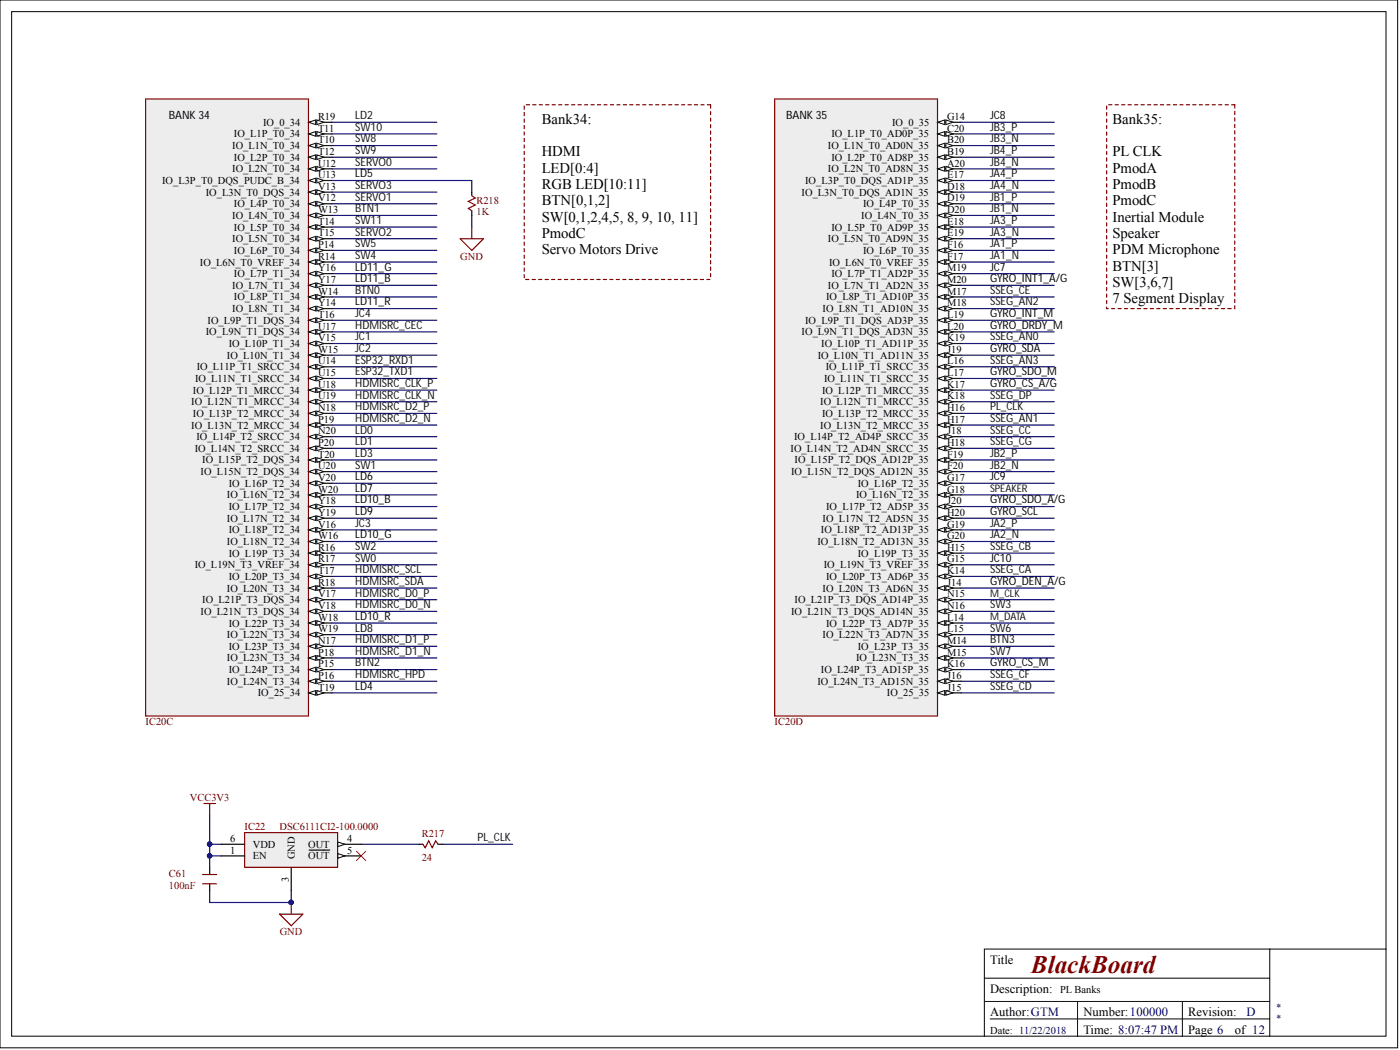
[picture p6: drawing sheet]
<svg xmlns="http://www.w3.org/2000/svg" width="305mm" height="229mm" viewBox="0 0 305 229" stroke-linecap="round" stroke-linejoin="round" font-family="sans-serif">
<defs><g id="words">
<text font-size="5.5" fill="#800000" x="224.5" y="211.8">BlackBoard</text>
<g font-size="3.2">
<text x="117.9" y="27">Bank34:</text>
<text x="242.2" y="27">Bank35:</text>
<text x="117.9" y="34.1">HDMI</text>
<text x="242.2" y="34.1">PL CLK</text>
<text x="117.9" y="37.6">LED[0:4]</text>
<text x="117.9" y="41.2">RGB LED[10:11]</text>
<text x="242.2" y="37.6">PmodA</text>
<text x="242.2" y="41.2">PmodB</text>
<text x="117.9" y="44.7">BTN[0,1,2]</text>
<text x="242.2" y="44.7">PmodC</text>
<text x="117.9" y="48.3">SW[0,1,2,4,5, 8, 9, 10, 11]</text>
<text x="117.9" y="51.8">PmodC</text>
<text x="242.2" y="48.3">Inertial Module</text>
<text x="242.2" y="51.8">Speaker</text>
<text x="117.9" y="55.4">Servo Motors Drive</text>
<text x="242.2" y="55.4">PDM Microphone</text>
<text x="242.2" y="58.9">BTN[3]</text>
<text x="242.2" y="62.4">SW[3,6,7]</text>
<text x="242.2" y="66">7 Segment Display</text>
</g>
<g font-size="2.7">
<text x="215.6" y="209.8">Title</text>
<text x="215.6" y="221.2">Author:GTM</text>
<text x="215.6" y="216.2">Description:</text>
<text x="235.9" y="221.2">Number:100000</text>
<text x="258.7" y="221.2">Revision:</text>
<text x="235.9" y="225.1">Time: 8:07:47 PM</text>
<text x="258.7" y="225.1">Page 6</text>
<text x="268.8" y="225.1">of 12</text>
</g>
<text font-size="2.7" fill="#000080" x="271.4" y="221.2">D</text>
<g font-size="2.5">
<text x="36.8" y="25.9">BANK 34</text>
<text x="171.2" y="25.9">BANK 35</text>
<text x="215.6" y="25.9">JC8</text>
<text x="77.4" y="38.6">LD5</text>
<text x="77.4" y="58.9">LD11_G</text>
<text x="215.6" y="58.9">JC7</text>
<text x="77.4" y="61.4">LD11_B</text>
<text x="215.6" y="61.4">GYRO_INT1_A/G</text>
<text x="77.4" y="66.5">LD11_R</text>
<text x="215.6" y="71.6">GYRO_DRDY_M</text>
<text x="215.6" y="69">GYRO_INT_M</text>
<text x="215.6" y="76.7">GYRO_SDA</text>
<text x="215.6" y="81.7">GYRO_SDO_M</text>
<text x="215.6" y="84.3">GYRO_CS_A/G</text>
<text x="77.4" y="107.1">LD7</text>
<text x="77.4" y="104.5">LD6</text>
<text x="215.6" y="104.5">JC9</text>
<text x="77.4" y="112.1">LD9</text>
<text x="77.4" y="109.6">LD10_B</text>
<text x="215.6" y="112.1">GYRO_SCL</text>
<text x="215.6" y="109.6">GYRO_SDO_A/G</text>
<text x="77.4" y="117.2">LD10_G</text>
<text x="215.6" y="122.3">JC10</text>
<text x="215.6" y="127.4">GYRO_DEN_A/G</text>
<text x="77.4" y="137.5">LD8</text>
<text x="77.4" y="135">LD10_R</text>
<text x="215.6" y="145.1">GYRO_CS_M</text>
<text x="77.4" y="150.2">LD4</text>
</g>
<g font-size="2.5" fill="#101010">
<text x="77.4" y="25.9">LD2</text>
<text x="77.4" y="28.5">SW10</text>
<text x="215.6" y="28.5">JB3_P</text>
<text x="77.4" y="33.5">SW9</text>
<text x="77.4" y="31">SW8</text>
<text x="215.6" y="33.5">JB4_P</text>
<text x="215.6" y="31">JB3_N</text>
<text x="77.4" y="41.2">SERVO3</text>
<text x="77.4" y="36.1">SERVO0</text>
<text x="215.6" y="36.1">JB4_N</text>
<text x="215.6" y="38.6">JA4_P</text>
<text x="215.6" y="41.2">JA4_N</text>
<text x="77.4" y="46.2">BTN1</text>
<text x="77.4" y="43.7">SERVO1</text>
<text x="215.6" y="43.7">JB1_P</text>
<text x="215.6" y="46.2">JB1_N</text>
<text x="77.4" y="53.8">SW5</text>
<text x="77.4" y="48.8">SW11</text>
<text x="77.4" y="51.3">SERVO2</text>
<text x="215.6" y="53.8">JA1_P</text>
<text x="215.6" y="48.8">JA3_P</text>
<text x="215.6" y="51.3">JA3_N</text>
<text x="77.4" y="56.4">SW4</text>
<text x="215.6" y="56.4">JA1_N</text>
<text x="77.4" y="64">BTN0</text>
<text x="215.6" y="64">SSEG_CE</text>
<text x="77.4" y="71.6">HDMISRC_CEC</text>
<text x="77.4" y="69">JC4</text>
<text x="215.6" y="66.5">SSEG_AN2</text>
<text x="77.4" y="76.6">JC2</text>
<text x="77.4" y="74.1">JC1</text>
<text x="215.6" y="74.1">SSEG_AN0</text>
<text x="77.4" y="79.2">ESP32_RXD1</text>
<text x="77.4" y="81.7">ESP32_TXD1</text>
<text x="215.6" y="79.2">SSEG_AN3</text>
<text x="77.4" y="89.3">HDMISRC_D2_P</text>
<text x="77.4" y="86.8">HDMISRC_CLK_N</text>
<text x="77.4" y="84.3">HDMISRC_CLK_P</text>
<text x="215.6" y="89.3">PL_CLK</text>
<text x="215.6" y="86.8">SSEG_DP</text>
<text x="77.4" y="91.9">HDMISRC_D2_N</text>
<text x="77.4" y="94.4">LD0</text>
<text x="215.6" y="94.4">SSEG_CC</text>
<text x="215.6" y="91.9">SSEG_AN1</text>
<text x="77.4" y="96.9">LD1</text>
<text x="77.4" y="99.5">LD3</text>
<text x="215.6" y="99.5">JB2_P</text>
<text x="215.6" y="96.9">SSEG_CG</text>
<text x="77.4" y="102">SW1</text>
<text x="215.6" y="102">JB2_N</text>
<text x="77.4" y="119.7">SW2</text>
<text x="77.4" y="114.7">JC3</text>
<text x="215.6" y="114.7">JA2_P</text>
<text x="215.6" y="117.2">JA2_N</text>
<text x="215.6" y="119.7">SSEG_CB</text>
<text x="77.4" y="124.8">HDMISRC_SCL</text>
<text x="77.4" y="122.3">SW0</text>
<text x="215.6" y="124.8">SSEG_CA</text>
<text x="77.4" y="129.9">HDMISRC_D0_P</text>
<text x="77.4" y="127.4">HDMISRC_SDA</text>
<text x="77.4" y="132.4">HDMISRC_D0_N</text>
<text x="215.6" y="132.4">SW3</text>
<text x="215.6" y="137.5">SW6</text>
<text x="77.4" y="142.6">HDMISRC_D1_N</text>
<text x="77.4" y="140">HDMISRC_D1_P</text>
<text x="215.6" y="140">BTN3</text>
<text x="215.6" y="142.6">SW7</text>
<text x="77.4" y="147.6">HDMISRC_HPD</text>
<text x="77.4" y="145.1">BTN2</text>
<text x="215.6" y="147.6">SSEG_CF</text>
<text x="215.6" y="150.2">SSEG_CD</text>
<text x="104" y="183.1">PL_CLK</text>
</g>
<g font-size="2.3">
<text x="50.9" y="29.9">IO_L1P_T0_34</text>
<text x="57.3" y="27.4">IO_0_34</text>
<text x="69.2" y="26.1">R19</text>
<text x="69.2" y="28.6">T11</text>
<text x="181" y="29.9">IO_L1P_T0_AD0P_35</text>
<text x="194.2" y="27.4">IO_0_35</text>
<text x="206.2" y="28.6">C20</text>
<text x="206.2" y="26.1">G14</text>
<text x="50.6" y="32.5">IO_L1N_T0_34</text>
<text x="50.9" y="35">IO_L2P_T0_34</text>
<text x="69.2" y="31.2">T10</text>
<text x="69.2" y="33.7">T12</text>
<text x="180.2" y="32.5">IO_L1N_T0_AD0N_35</text>
<text x="181" y="35">IO_L2P_T0_AD8P_35</text>
<text x="206.2" y="31.2">B20</text>
<text x="206.2" y="33.7">B19</text>
<text x="35.3" y="40.1">IO_L3P_T0_DQS_PUDC_B_34</text>
<text x="50.6" y="37.5">IO_L2N_T0_34</text>
<text x="69.2" y="38.8">U13</text>
<text x="69.2" y="36.3">U12</text>
<text x="69.2" y="41.3">V13</text>
<text x="175.3" y="40.1">IO_L3P_T0_DQS_AD1P_35</text>
<text x="180.2" y="37.5">IO_L2N_T0_AD8N_35</text>
<text x="206.2" y="36.3">A20</text>
<text x="206.2" y="41.3">D18</text>
<text x="206.2" y="38.8">E17</text>
<text x="44.8" y="42.6">IO_L3N_T0_DQS_34</text>
<text x="50.6" y="47.7">IO_L4N_T0_34</text>
<text x="50.9" y="45.1">IO_L4P_T0_34</text>
<text x="69.2" y="46.4">W13</text>
<text x="69.2" y="43.9">V12</text>
<text x="174.5" y="42.6">IO_L3N_T0_DQS_AD1N_35</text>
<text x="187.5" y="47.7">IO_L4N_T0_35</text>
<text x="187.9" y="45.1">IO_L4P_T0_35</text>
<text x="206.2" y="46.4">D20</text>
<text x="206.2" y="43.9">D19</text>
<text x="50.6" y="52.7">IO_L5N_T0_34</text>
<text x="50.9" y="50.2">IO_L5P_T0_34</text>
<text x="69.2" y="51.5">T15</text>
<text x="69.2" y="48.9">T14</text>
<text x="180.2" y="52.7">IO_L5N_T0_AD9N_35</text>
<text x="181" y="50.2">IO_L5P_T0_AD9P_35</text>
<text x="206.2" y="51.5">E19</text>
<text x="206.2" y="48.9">E18</text>
<text x="43.5" y="57.8">IO_L6N_T0_VREF_34</text>
<text x="50.9" y="55.3">IO_L6P_T0_34</text>
<text x="69.2" y="54">P14</text>
<text x="69.2" y="59.1">Y16</text>
<text x="69.2" y="56.5">R14</text>
<text x="180.5" y="57.8">IO_L6N_T0_VREF_35</text>
<text x="187.9" y="55.3">IO_L6P_T0_35</text>
<text x="206.2" y="59.1">M19</text>
<text x="206.2" y="54">F16</text>
<text x="206.2" y="56.5">F17</text>
<text x="50.6" y="62.9">IO_L7N_T1_34</text>
<text x="50.9" y="60.3">IO_L7P_T1_34</text>
<text x="50.9" y="65.4">IO_L8P_T1_34</text>
<text x="69.2" y="61.6">Y17</text>
<text x="69.2" y="64.1">W14</text>
<text x="179.9" y="65.4">IO_L8P_T1_AD10P_35</text>
<text x="180.2" y="62.9">IO_L7N_T1_AD2N_35</text>
<text x="181" y="60.3">IO_L7P_T1_AD2P_35</text>
<text x="206.2" y="64.1">M17</text>
<text x="206.2" y="61.6">M20</text>
<text x="45.2" y="70.5">IO_L9P_T1_DQS_34</text>
<text x="50.6" y="67.9">IO_L8N_T1_34</text>
<text x="69.2" y="66.7">Y14</text>
<text x="69.2" y="71.7">U17</text>
<text x="69.2" y="69.2">T16</text>
<text x="175.3" y="70.5">IO_L9P_T1_DQS_AD3P_35</text>
<text x="179.1" y="67.9">IO_L8N_T1_AD10N_35</text>
<text x="206.2" y="71.7">L20</text>
<text x="206.2" y="66.7">M18</text>
<text x="206.2" y="69.2">L19</text>
<text x="44.8" y="73">IO_L9N_T1_DQS_34</text>
<text x="49.8" y="75.6">IO_L10P_T1_34</text>
<text x="69.2" y="76.8">W15</text>
<text x="69.2" y="74.3">V15</text>
<text x="174.5" y="73">IO_L9N_T1_DQS_AD3N_35</text>
<text x="178.8" y="75.6">IO_L10P_T1_AD11P_35</text>
<text x="206.2" y="76.8">J19</text>
<text x="206.2" y="74.3">K19</text>
<text x="42.5" y="83.2">IO_L11N_T1_SRCC_34</text>
<text x="42.9" y="80.6">IO_L11P_T1_SRCC_34</text>
<text x="49.4" y="78.1">IO_L10N_T1_34</text>
<text x="69.2" y="81.9">U15</text>
<text x="69.2" y="79.4">U14</text>
<text x="178" y="78.1">IO_L10N_T1_AD11N_35</text>
<text x="179.4" y="83.2">IO_L11N_T1_SRCC_35</text>
<text x="179.8" y="80.6">IO_L11P_T1_SRCC_35</text>
<text x="206.2" y="81.9">L17</text>
<text x="206.2" y="79.4">L16</text>
<text x="41.6" y="88.2">IO_L12N_T1_MRCC_34</text>
<text x="42" y="85.7">IO_L12P_T1_MRCC_34</text>
<text x="69.2" y="87">U19</text>
<text x="69.2" y="84.4">U18</text>
<text x="69.2" y="89.5">N18</text>
<text x="178.6" y="88.2">IO_L12N_T1_MRCC_35</text>
<text x="179" y="85.7">IO_L12P_T1_MRCC_35</text>
<text x="206.2" y="87">K18</text>
<text x="206.2" y="84.4">K17</text>
<text x="206.2" y="89.5">H16</text>
<text x="41.6" y="93.3">IO_L13N_T2_MRCC_34</text>
<text x="42" y="90.8">IO_L13P_T2_MRCC_34</text>
<text x="42.8" y="95.8">IO_L14P_T2_SRCC_34</text>
<text x="69.2" y="92">P19</text>
<text x="69.2" y="94.6">N20</text>
<text x="172.9" y="95.8">IO_L14P_T2_AD4P_SRCC_35</text>
<text x="178.6" y="93.3">IO_L13N_T2_MRCC_35</text>
<text x="179" y="90.8">IO_L13P_T2_MRCC_35</text>
<text x="206.2" y="92">H17</text>
<text x="206.2" y="94.6">J18</text>
<text x="42.4" y="98.4">IO_L14N_T2_SRCC_34</text>
<text x="44" y="100.9">IO_L15P_T2_DQS_34</text>
<text x="69.2" y="97.1">P20</text>
<text x="69.2" y="99.6">T20</text>
<text x="172.1" y="98.4">IO_L14N_T2_AD4N_SRCC_35</text>
<text x="173" y="100.9">IO_L15P_T2_DQS_AD12P_35</text>
<text x="206.2" y="99.6">F19</text>
<text x="206.2" y="97.1">H18</text>
<text x="43.7" y="103.4">IO_L15N_T2_DQS_34</text>
<text x="49.8" y="106">IO_L16P_T2_34</text>
<text x="69.2" y="107.2">W20</text>
<text x="69.2" y="102.2">U20</text>
<text x="69.2" y="104.7">V20</text>
<text x="172.2" y="103.4">IO_L15N_T2_DQS_AD12N_35</text>
<text x="186.7" y="106">IO_L16P_T2_35</text>
<text x="206.2" y="107.2">G18</text>
<text x="206.2" y="102.2">F20</text>
<text x="206.2" y="104.7">G17</text>
<text x="49.4" y="108.5">IO_L16N_T2_34</text>
<text x="49.4" y="113.6">IO_L17N_T2_34</text>
<text x="49.8" y="111">IO_L17P_T2_34</text>
<text x="69.2" y="112.3">Y19</text>
<text x="69.2" y="109.8">Y18</text>
<text x="179.1" y="113.6">IO_L17N_T2_AD5N_35</text>
<text x="179.9" y="111">IO_L17P_T2_AD5P_35</text>
<text x="186.4" y="108.5">IO_L16N_T2_35</text>
<text x="206.2" y="109.8">J20</text>
<text x="206.2" y="112.3">H20</text>
<text x="49.4" y="118.7">IO_L18N_T2_34</text>
<text x="49.8" y="116.1">IO_L18P_T2_34</text>
<text x="69.2" y="117.4">W16</text>
<text x="69.2" y="114.8">V16</text>
<text x="69.2" y="119.9">R16</text>
<text x="178" y="118.7">IO_L18N_T2_AD13N_35</text>
<text x="178.7" y="116.1">IO_L18P_T2_AD13P_35</text>
<text x="206.2" y="119.9">H15</text>
<text x="206.2" y="117.4">G20</text>
<text x="206.2" y="114.8">G19</text>
<text x="42.4" y="123.7">IO_L19N_T3_VREF_34</text>
<text x="49.8" y="121.2">IO_L19P_T3_34</text>
<text x="69.2" y="122.5">R17</text>
<text x="69.2" y="125">T17</text>
<text x="179.3" y="123.7">IO_L19N_T3_VREF_35</text>
<text x="186.7" y="121.2">IO_L19P_T3_35</text>
<text x="206.2" y="125">K14</text>
<text x="206.2" y="122.5">G15</text>
<text x="44" y="131.3">IO_L21P_T3_DQS_34</text>
<text x="49.4" y="128.8">IO_L20N_T3_34</text>
<text x="49.8" y="126.3">IO_L20P_T3_34</text>
<text x="69.2" y="127.5">R18</text>
<text x="69.2" y="130.1">V17</text>
<text x="173" y="131.3">IO_L21P_T3_DQS_AD14P_35</text>
<text x="179.1" y="128.8">IO_L20N_T3_AD6N_35</text>
<text x="179.9" y="126.3">IO_L20P_T3_AD6P_35</text>
<text x="206.2" y="130.1">N15</text>
<text x="206.2" y="127.5">J14</text>
<text x="43.7" y="133.9">IO_L21N_T3_DQS_34</text>
<text x="49.8" y="136.4">IO_L22P_T3_34</text>
<text x="69.2" y="137.7">W19</text>
<text x="69.2" y="132.6">V18</text>
<text x="69.2" y="135.1">W18</text>
<text x="172.2" y="133.9">IO_L21N_T3_DQS_AD14N_35</text>
<text x="179.9" y="136.4">IO_L22P_T3_AD7P_35</text>
<text x="206.2" y="135.1">L14</text>
<text x="206.2" y="132.6">N16</text>
<text x="206.2" y="137.7">L15</text>
<text x="49.4" y="138.9">IO_L22N_T3_34</text>
<text x="49.8" y="141.5">IO_L23P_T3_34</text>
<text x="69.2" y="142.7">P18</text>
<text x="69.2" y="140.2">N17</text>
<text x="179.1" y="138.9">IO_L22N_T3_AD7N_35</text>
<text x="186.7" y="141.5">IO_L23P_T3_35</text>
<text x="206.2" y="142.7">M15</text>
<text x="206.2" y="140.2">M14</text>
<text x="49.4" y="144">IO_L23N_T3_34</text>
<text x="49.4" y="149.1">IO_L24N_T3_34</text>
<text x="49.8" y="146.5">IO_L24P_T3_34</text>
<text x="69.2" y="147.8">P16</text>
<text x="69.2" y="145.3">P15</text>
<text x="178" y="149.1">IO_L24N_T3_AD15N_35</text>
<text x="178.7" y="146.5">IO_L24P_T3_AD15P_35</text>
<text x="186.4" y="144">IO_L23N_T3_35</text>
<text x="206.2" y="147.8">J16</text>
<text x="206.2" y="145.3">K16</text>
<text x="56.1" y="151.6">IO_25_34</text>
<text x="69.2" y="150.3">T19</text>
<text x="193.1" y="151.6">IO_25_35</text>
<text x="206.2" y="150.3">J15</text>
<text x="50.1" y="183.3">6</text>
<text x="50.1" y="185.8">1</text>
<text x="55" y="184.6">VDD</text>
<text x="67.1" y="184.6">OUT</text>
<text x="75.6" y="183.3">4</text>
<text x="75.6" y="185.8">5</text>
<text x="55" y="187.1">EN</text>
<text x="64.2" y="187.1" transform="rotate(-90 64.2 187.1)">GND</text>
<text x="67.1" y="187.1">OUT</text>
<text x="62.9" y="192" transform="rotate(-90 62.9 192)">3</text>
<text x="230.8" y="216.3">PL Banks</text>
<text x="215.6" y="225.1">Date: 11/22/2018</text>
</g>
<g font-size="2.3" fill="#800000">
<text x="103.7" y="46.9">1K</text>
<text x="103.7" y="44.4">R218</text>
<text x="100.2" y="56.5">GND</text>
<text x="31.7" y="157.9">IC20C</text>
<text x="168.7" y="157.9">IC20D</text>
<text x="41.3" y="174.4">VCC3V3</text>
<text x="53.3" y="180.8">IC22</text>
<text x="60.9" y="180.8">DSC6111CI2-100.0000</text>
<text x="91.8" y="182.3">R217</text>
<text x="36.8" y="190.9">C61</text>
<text x="91.8" y="187.4">24</text>
<text x="36.8" y="193.4">100nF</text>
<text x="60.9" y="203.6">GND</text>
</g>
<g font-size="2.3" fill="#101010">
<text x="215.6" y="107.1">SPEAKER</text>
<text x="215.6" y="129.9">M_CLK</text>
<text x="215.6" y="135">M_DATA</text>
</g>
<g font-size="2.3" fill="#000080">
<text x="277.7" y="220.1">*</text>
<text x="277.7" y="222.6">*</text>
</g>
</g></defs>
<path d="M0 0h304.3v228.1h-304.3zM2.5 2.5h299.3v223.1h-299.3zM214.3 213h62.1M214.3 218h62.1M234.6 218v7.6M257.4 218v7.6M276.4 206.6h-62.1v19M301.8 206.6h-25.4v19M215.6 221.8h60.8" fill="none" stroke="#000" stroke-width=".22"/>
<g fill="none" stroke="#000080" stroke-width=".25">
<path d="M72.3 29.2h22.8M72.3 31.7h22.8M72.3 34.2h22.8M72.3 36.8h22.8M72.3 44.4h22.8M72.3 46.9h22.8M72.3 49.4h22.8M72.3 52h22.8M72.3 57h22.8M72.3 59.6h22.8M72.3 54.5h22.8M72.3 64.7h22.8"/>
<path d="M72.3 67.2h22.8M72.3 69.7h22.8M72.3 72.3h22.8M72.3 74.8h22.8M72.3 77.3h22.8M72.3 79.9h22.8M72.3 62.1h22.8M72.3 82.4h22.8M72.3 90h22.8M72.3 110.3h22.8M72.3 115.4h22.8M72.3 117.9h22.8"/>
<path d="M72.3 125.5h22.8M72.3 128h22.8M72.3 130.6h22.8M72.3 133.1h22.8M72.3 120.4h22.8M72.3 123h22.8M72.3 140.7h22.8M72.3 143.2h22.8M72.3 145.8h22.8M72.3 148.3h22.8M72.3 150.9h22.8"/>
</g>
<path d="M31.8 21.7h35.2v134h-35.2z" fill="#ededed"/>
<path d="M31.6 21.4v134.6h35.7v-134.6zM31.8 21.7h35.2v134h-35.2z" fill="#800000"/>
<path d="M67.2 26.6h5.1" fill="none" stroke="#000" stroke-width=".25"/>
<path d="M67.2 26.6l1.5-.5v1z" fill="#fff"/>
<path d="M67.2 26.6l1.5-.5v1z" fill="none" stroke="#000" stroke-width=".22"/>
<path d="M69 26.1l1.5 .5-1.5 .5z" fill="#fff"/>
<path d="M69 26.1l1.5 .5-1.5 .5z" fill="none" stroke="#000" stroke-width=".22"/>
<path d="M67.2 29.2h5.1" fill="none" stroke="#000" stroke-width=".25"/>
<path d="M67.2 29.2l1.5-.6v1.1z" fill="#fff"/>
<path d="M67.2 29.2l1.5-.6v1.1z" fill="none" stroke="#000" stroke-width=".22"/>
<path d="M69 28.6l1.5 .6-1.5 .5z" fill="#fff"/>
<path d="M69 28.6l1.5 .6-1.5 .5z" fill="none" stroke="#000" stroke-width=".22"/>
<path d="M67.2 31.7h5.1" fill="none" stroke="#000" stroke-width=".25"/>
<path d="M67.2 31.7l1.5-.5v1z" fill="#fff"/>
<path d="M67.2 31.7l1.5-.5v1z" fill="none" stroke="#000" stroke-width=".22"/>
<path d="M69 31.2l1.5 .5-1.5 .5z" fill="#fff"/>
<path d="M69 31.2l1.5 .5-1.5 .5z" fill="none" stroke="#000" stroke-width=".22"/>
<path d="M67.2 34.2h5.1" fill="none" stroke="#000" stroke-width=".25"/>
<path d="M67.2 34.2l1.5-.5v1z" fill="#fff"/>
<path d="M67.2 34.2l1.5-.5v1z" fill="none" stroke="#000" stroke-width=".22"/>
<path d="M69 33.7l1.5 .5-1.5 .5z" fill="#fff"/>
<path d="M69 33.7l1.5 .5-1.5 .5z" fill="none" stroke="#000" stroke-width=".22"/>
<path d="M67.2 36.8h5.1" fill="none" stroke="#000" stroke-width=".25"/>
<path d="M67.2 36.8l1.5-.5v1z" fill="#fff"/>
<path d="M67.2 36.8l1.5-.5v1z" fill="none" stroke="#000" stroke-width=".22"/>
<path d="M69 36.3l1.5 .5-1.5 .5z" fill="#fff"/>
<path d="M69 36.3l1.5 .5-1.5 .5z" fill="none" stroke="#000" stroke-width=".22"/>
<path d="M67.2 39.3h5.1" fill="none" stroke="#000" stroke-width=".25"/>
<path d="M67.2 39.3l1.5-.5v1z" fill="#fff"/>
<path d="M67.2 39.3l1.5-.5v1z" fill="none" stroke="#000" stroke-width=".22"/>
<path d="M69 38.8l1.5 .5-1.5 .5z" fill="#fff"/>
<path d="M69 38.8l1.5 .5-1.5 .5z" fill="none" stroke="#000" stroke-width=".22"/>
<path d="M67.2 41.8h5.1" fill="none" stroke="#000" stroke-width=".25"/>
<path d="M67.2 41.8l1.5-.5v1z" fill="#fff"/>
<path d="M67.2 41.8l1.5-.5v1z" fill="none" stroke="#000" stroke-width=".22"/>
<path d="M69 41.3l1.5 .5-1.5 .5z" fill="#fff"/>
<path d="M69 41.3l1.5 .5-1.5 .5z" fill="none" stroke="#000" stroke-width=".22"/>
<path d="M67.2 44.4h5.1" fill="none" stroke="#000" stroke-width=".25"/>
<path d="M67.2 44.4l1.5-.5v1z" fill="#fff"/>
<path d="M67.2 44.4l1.5-.5v1z" fill="none" stroke="#000" stroke-width=".22"/>
<path d="M69 43.9l1.5 .5-1.5 .5z" fill="#fff"/>
<path d="M69 43.9l1.5 .5-1.5 .5z" fill="none" stroke="#000" stroke-width=".22"/>
<path d="M67.2 46.9h5.1" fill="none" stroke="#000" stroke-width=".25"/>
<path d="M67.2 46.9l1.5-.5v1z" fill="#fff"/>
<path d="M67.2 46.9l1.5-.5v1z" fill="none" stroke="#000" stroke-width=".22"/>
<path d="M69 46.4l1.5 .5-1.5 .5z" fill="#fff"/>
<path d="M69 46.4l1.5 .5-1.5 .5z" fill="none" stroke="#000" stroke-width=".22"/>
<path d="M67.2 49.4h5.1" fill="none" stroke="#000" stroke-width=".25"/>
<path d="M67.2 49.4l1.5-.5v1z" fill="#fff"/>
<path d="M67.2 49.4l1.5-.5v1z" fill="none" stroke="#000" stroke-width=".22"/>
<path d="M69 48.9l1.5 .5-1.5 .5z" fill="#fff"/>
<path d="M69 48.9l1.5 .5-1.5 .5z" fill="none" stroke="#000" stroke-width=".22"/>
<path d="M67.2 52h5.1" fill="none" stroke="#000" stroke-width=".25"/>
<path d="M67.2 52l1.5-.5v1z" fill="#fff"/>
<path d="M67.2 52l1.5-.5v1z" fill="none" stroke="#000" stroke-width=".22"/>
<path d="M69 51.5l1.5 .5-1.5 .5z" fill="#fff"/>
<path d="M69 51.5l1.5 .5-1.5 .5z" fill="none" stroke="#000" stroke-width=".22"/>
<path d="M67.2 54.5h5.1" fill="none" stroke="#000" stroke-width=".25"/>
<path d="M67.2 54.5l1.5-.5v1z" fill="#fff"/>
<path d="M67.2 54.5l1.5-.5v1z" fill="none" stroke="#000" stroke-width=".22"/>
<path d="M69 54l1.5 .5-1.5 .5z" fill="#fff"/>
<path d="M69 54l1.5 .5-1.5 .5z" fill="none" stroke="#000" stroke-width=".22"/>
<path d="M67.2 57h5.1" fill="none" stroke="#000" stroke-width=".25"/>
<path d="M67.2 57l1.5-.5v1.1z" fill="#fff"/>
<path d="M67.2 57l1.5-.5v1.1z" fill="none" stroke="#000" stroke-width=".22"/>
<path d="M69 56.5l1.5 .5-1.5 .6z" fill="#fff"/>
<path d="M69 56.5l1.5 .5-1.5 .6z" fill="none" stroke="#000" stroke-width=".22"/>
<path d="M67.2 59.6h5.1" fill="none" stroke="#000" stroke-width=".25"/>
<path d="M67.2 59.6l1.5-.5v1z" fill="#fff"/>
<path d="M67.2 59.6l1.5-.5v1z" fill="none" stroke="#000" stroke-width=".22"/>
<path d="M69 59.1l1.5 .5-1.5 .5z" fill="#fff"/>
<path d="M69 59.1l1.5 .5-1.5 .5z" fill="none" stroke="#000" stroke-width=".22"/>
<path d="M67.2 62.1h5.1" fill="none" stroke="#000" stroke-width=".25"/>
<path d="M67.2 62.1l1.5-.5v1z" fill="#fff"/>
<path d="M67.2 62.1l1.5-.5v1z" fill="none" stroke="#000" stroke-width=".22"/>
<path d="M69 61.6l1.5 .5-1.5 .5z" fill="#fff"/>
<path d="M69 61.6l1.5 .5-1.5 .5z" fill="none" stroke="#000" stroke-width=".22"/>
<path d="M67.2 64.7h5.1" fill="none" stroke="#000" stroke-width=".25"/>
<path d="M67.2 64.7l1.5-.6v1.1z" fill="#fff"/>
<path d="M67.2 64.6l1.5-.5v1.1z" fill="none" stroke="#000" stroke-width=".22"/>
<path d="M69 64.1l1.5 .6-1.5 .5z" fill="#fff"/>
<path d="M69 64.1l1.5 .5-1.5 .6z" fill="none" stroke="#000" stroke-width=".22"/>
<path d="M67.2 67.2h5.1" fill="none" stroke="#000" stroke-width=".25"/>
<path d="M67.2 67.2l1.5-.5v1z" fill="#fff"/>
<path d="M67.2 67.2l1.5-.5v1z" fill="none" stroke="#000" stroke-width=".22"/>
<path d="M69 66.7l1.5 .5-1.5 .5z" fill="#fff"/>
<path d="M69 66.7l1.5 .5-1.5 .5z" fill="none" stroke="#000" stroke-width=".22"/>
<path d="M67.2 69.7h5.1" fill="none" stroke="#000" stroke-width=".25"/>
<path d="M67.2 69.7l1.5-.5v1z" fill="#fff"/>
<path d="M67.2 69.7l1.5-.5v1z" fill="none" stroke="#000" stroke-width=".22"/>
<path d="M69 69.2l1.5 .5-1.5 .5z" fill="#fff"/>
<path d="M69 69.2l1.5 .5-1.5 .5z" fill="none" stroke="#000" stroke-width=".22"/>
<path d="M67.2 72.3h5.1" fill="none" stroke="#000" stroke-width=".25"/>
<path d="M67.2 72.3l1.5-.6v1.1z" fill="#fff"/>
<path d="M67.2 72.3l1.5-.6v1.1z" fill="none" stroke="#000" stroke-width=".22"/>
<path d="M69 71.7l1.5 .6-1.5 .5z" fill="#fff"/>
<path d="M69 71.7l1.5 .6-1.5 .5z" fill="none" stroke="#000" stroke-width=".22"/>
<path d="M67.2 74.8h5.1" fill="none" stroke="#000" stroke-width=".25"/>
<path d="M67.2 74.8l1.5-.5v1z" fill="#fff"/>
<path d="M67.2 74.8l1.5-.5v1z" fill="none" stroke="#000" stroke-width=".22"/>
<path d="M69 74.3l1.5 .5-1.5 .5z" fill="#fff"/>
<path d="M69 74.3l1.5 .5-1.5 .5z" fill="none" stroke="#000" stroke-width=".22"/>
<path d="M67.2 77.3h5.1" fill="none" stroke="#000" stroke-width=".25"/>
<path d="M67.2 77.3l1.5-.5v1z" fill="#fff"/>
<path d="M67.2 77.3l1.5-.5v1z" fill="none" stroke="#000" stroke-width=".22"/>
<path d="M69 76.8l1.5 .5-1.5 .5z" fill="#fff"/>
<path d="M69 76.8l1.5 .5-1.5 .5z" fill="none" stroke="#000" stroke-width=".22"/>
<path d="M67.2 79.9h5.1" fill="none" stroke="#000" stroke-width=".25"/>
<path d="M67.2 79.9l1.5-.5v1z" fill="#fff"/>
<path d="M67.2 79.9l1.5-.5v1z" fill="none" stroke="#000" stroke-width=".22"/>
<path d="M69 79.4l1.5 .5-1.5 .5z" fill="#fff"/>
<path d="M69 79.4l1.5 .5-1.5 .5z" fill="none" stroke="#000" stroke-width=".22"/>
<path d="M67.2 82.4h5.1" fill="none" stroke="#000" stroke-width=".25"/>
<path d="M67.2 82.4l1.5-.5v1z" fill="#fff"/>
<path d="M67.2 82.4l1.5-.5v1z" fill="none" stroke="#000" stroke-width=".22"/>
<path d="M69 81.9l1.5 .5-1.5 .5z" fill="#fff"/>
<path d="M69 81.9l1.5 .5-1.5 .5z" fill="none" stroke="#000" stroke-width=".22"/>
<path d="M67.2 84.9h5.1" fill="none" stroke="#000" stroke-width=".25"/>
<path d="M67.2 84.9l1.5-.5v1z" fill="#fff"/>
<path d="M67.2 84.9l1.5-.5v1z" fill="none" stroke="#000" stroke-width=".22"/>
<path d="M69 84.4l1.5 .5-1.5 .5z" fill="#fff"/>
<path d="M69 84.4l1.5 .5-1.5 .5z" fill="none" stroke="#000" stroke-width=".22"/>
<path d="M67.2 87.5h5.1" fill="none" stroke="#000" stroke-width=".25"/>
<path d="M67.2 87.5l1.5-.5v1z" fill="#fff"/>
<path d="M67.2 87.5l1.5-.5v1z" fill="none" stroke="#000" stroke-width=".22"/>
<path d="M69 87l1.5 .5-1.5 .5z" fill="#fff"/>
<path d="M69 87l1.5 .5-1.5 .5z" fill="none" stroke="#000" stroke-width=".22"/>
<path d="M67.2 90h5.1" fill="none" stroke="#000" stroke-width=".25"/>
<path d="M67.2 90l1.5-.5v1z" fill="#fff"/>
<path d="M67.2 90l1.5-.5v1z" fill="none" stroke="#000" stroke-width=".22"/>
<path d="M69 89.5l1.5 .5-1.5 .5z" fill="#fff"/>
<path d="M69 89.5l1.5 .5-1.5 .5z" fill="none" stroke="#000" stroke-width=".22"/>
<path d="M67.2 92.5h5.1" fill="none" stroke="#000" stroke-width=".25"/>
<path d="M67.2 92.5l1.5-.5v1z" fill="#fff"/>
<path d="M67.2 92.5l1.5-.5v1z" fill="none" stroke="#000" stroke-width=".22"/>
<path d="M69 92l1.5 .5-1.5 .5z" fill="#fff"/>
<path d="M69 92l1.5 .5-1.5 .5z" fill="none" stroke="#000" stroke-width=".22"/>
<path d="M67.2 95.1h5.1" fill="none" stroke="#000" stroke-width=".25"/>
<path d="M67.2 95.1l1.5-.5v1z" fill="#fff"/>
<path d="M67.2 95.1l1.5-.5v1z" fill="none" stroke="#000" stroke-width=".22"/>
<path d="M69 94.6l1.5 .5-1.5 .5z" fill="#fff"/>
<path d="M69 94.6l1.5 .5-1.5 .5z" fill="none" stroke="#000" stroke-width=".22"/>
<path d="M67.2 97.6h5.1" fill="none" stroke="#000" stroke-width=".25"/>
<path d="M67.2 97.6l1.5-.5v1z" fill="#fff"/>
<path d="M67.2 97.6l1.5-.5v1z" fill="none" stroke="#000" stroke-width=".22"/>
<path d="M69 97.1l1.5 .5-1.5 .5z" fill="#fff"/>
<path d="M69 97.1l1.5 .5-1.5 .5z" fill="none" stroke="#000" stroke-width=".22"/>
<path d="M67.2 100.1h5.1" fill="none" stroke="#000" stroke-width=".25"/>
<path d="M67.2 100.1l1.5-.5v1.1z" fill="#fff"/>
<path d="M67.2 100.1l1.5-.5v1.1z" fill="none" stroke="#000" stroke-width=".22"/>
<path d="M69 99.6l1.5 .5-1.5 .6z" fill="#fff"/>
<path d="M69 99.6l1.5 .5-1.5 .6z" fill="none" stroke="#000" stroke-width=".22"/>
<path d="M67.2 102.7h5.1" fill="none" stroke="#000" stroke-width=".25"/>
<path d="M67.2 102.7l1.5-.5v1z" fill="#fff"/>
<path d="M67.2 102.7l1.5-.5v1z" fill="none" stroke="#000" stroke-width=".22"/>
<path d="M69 102.2l1.5 .5-1.5 .5z" fill="#fff"/>
<path d="M69 102.2l1.5 .5-1.5 .5z" fill="none" stroke="#000" stroke-width=".22"/>
<path d="M67.2 105.2h5.1" fill="none" stroke="#000" stroke-width=".25"/>
<path d="M67.2 105.2l1.5-.5v1z" fill="#fff"/>
<path d="M67.2 105.2l1.5-.5v1z" fill="none" stroke="#000" stroke-width=".22"/>
<path d="M69 104.7l1.5 .5-1.5 .5z" fill="#fff"/>
<path d="M69 104.7l1.5 .5-1.5 .5z" fill="none" stroke="#000" stroke-width=".22"/>
<path d="M67.2 107.8h5.1" fill="none" stroke="#000" stroke-width=".25"/>
<path d="M67.2 107.8l1.5-.6v1.1z" fill="#fff"/>
<path d="M67.2 107.7l1.5-.5v1.1z" fill="none" stroke="#000" stroke-width=".22"/>
<path d="M69 107.2l1.5 .6-1.5 .5z" fill="#fff"/>
<path d="M69 107.2l1.5 .5-1.5 .6z" fill="none" stroke="#000" stroke-width=".22"/>
<path d="M67.2 110.3h5.1" fill="none" stroke="#000" stroke-width=".25"/>
<path d="M67.2 110.3l1.5-.5v1z" fill="#fff"/>
<path d="M67.2 110.3l1.5-.5v1z" fill="none" stroke="#000" stroke-width=".22"/>
<path d="M69 109.8l1.5 .5-1.5 .5z" fill="#fff"/>
<path d="M69 109.8l1.5 .5-1.5 .5z" fill="none" stroke="#000" stroke-width=".22"/>
<path d="M67.2 112.8h5.1" fill="none" stroke="#000" stroke-width=".25"/>
<path d="M67.2 112.8l1.5-.5v1z" fill="#fff"/>
<path d="M67.2 112.8l1.5-.5v1z" fill="none" stroke="#000" stroke-width=".22"/>
<path d="M69 112.3l1.5 .5-1.5 .5z" fill="#fff"/>
<path d="M69 112.3l1.5 .5-1.5 .5z" fill="none" stroke="#000" stroke-width=".22"/>
<path d="M67.2 115.4h5.1" fill="none" stroke="#000" stroke-width=".25"/>
<path d="M67.2 115.4l1.5-.6v1.1z" fill="#fff"/>
<path d="M67.2 115.4l1.5-.6v1.1z" fill="none" stroke="#000" stroke-width=".22"/>
<path d="M69 114.8l1.5 .6-1.5 .5z" fill="#fff"/>
<path d="M69 114.8l1.5 .6-1.5 .5z" fill="none" stroke="#000" stroke-width=".22"/>
<path d="M67.2 117.9h5.1" fill="none" stroke="#000" stroke-width=".25"/>
<path d="M67.2 117.9l1.5-.5v1z" fill="#fff"/>
<path d="M67.2 117.9l1.5-.5v1z" fill="none" stroke="#000" stroke-width=".22"/>
<path d="M69 117.4l1.5 .5-1.5 .5z" fill="#fff"/>
<path d="M69 117.4l1.5 .5-1.5 .5z" fill="none" stroke="#000" stroke-width=".22"/>
<path d="M67.2 120.4h5.1" fill="none" stroke="#000" stroke-width=".25"/>
<path d="M67.2 120.4l1.5-.5v1z" fill="#fff"/>
<path d="M67.2 120.4l1.5-.5v1z" fill="none" stroke="#000" stroke-width=".22"/>
<path d="M69 119.9l1.5 .5-1.5 .5z" fill="#fff"/>
<path d="M69 119.9l1.5 .5-1.5 .5z" fill="none" stroke="#000" stroke-width=".22"/>
<path d="M67.2 123h5.1" fill="none" stroke="#000" stroke-width=".25"/>
<path d="M67.2 123l1.5-.5v1z" fill="#fff"/>
<path d="M67.2 123l1.5-.5v1z" fill="none" stroke="#000" stroke-width=".22"/>
<path d="M69 122.5l1.5 .5-1.5 .5z" fill="#fff"/>
<path d="M69 122.5l1.5 .5-1.5 .5z" fill="none" stroke="#000" stroke-width=".22"/>
<path d="M67.2 125.5h5.1" fill="none" stroke="#000" stroke-width=".25"/>
<path d="M67.2 125.5l1.5-.5v1z" fill="#fff"/>
<path d="M67.2 125.5l1.5-.5v1z" fill="none" stroke="#000" stroke-width=".22"/>
<path d="M69 125l1.5 .5-1.5 .5z" fill="#fff"/>
<path d="M69 125l1.5 .5-1.5 .5z" fill="none" stroke="#000" stroke-width=".22"/>
<path d="M67.2 128h5.1" fill="none" stroke="#000" stroke-width=".25"/>
<path d="M67.2 128l1.5-.5v1z" fill="#fff"/>
<path d="M67.2 128l1.5-.5v1z" fill="none" stroke="#000" stroke-width=".22"/>
<path d="M69 127.5l1.5 .5-1.5 .5z" fill="#fff"/>
<path d="M69 127.5l1.5 .5-1.5 .5z" fill="none" stroke="#000" stroke-width=".22"/>
<path d="M67.2 130.6h5.1" fill="none" stroke="#000" stroke-width=".25"/>
<path d="M67.2 130.6l1.5-.5v1z" fill="#fff"/>
<path d="M67.2 130.6l1.5-.5v1z" fill="none" stroke="#000" stroke-width=".22"/>
<path d="M69 130.1l1.5 .5-1.5 .5z" fill="#fff"/>
<path d="M69 130.1l1.5 .5-1.5 .5z" fill="none" stroke="#000" stroke-width=".22"/>
<path d="M67.2 133.1h5.1" fill="none" stroke="#000" stroke-width=".25"/>
<path d="M67.2 133.1l1.5-.5v1z" fill="#fff"/>
<path d="M67.2 133.1l1.5-.5v1z" fill="none" stroke="#000" stroke-width=".22"/>
<path d="M69 132.6l1.5 .5-1.5 .5z" fill="#fff"/>
<path d="M69 132.6l1.5 .5-1.5 .5z" fill="none" stroke="#000" stroke-width=".22"/>
<path d="M67.2 135.6h5.1" fill="none" stroke="#000" stroke-width=".25"/>
<path d="M67.2 135.6l1.5-.5v1z" fill="#fff"/>
<path d="M67.2 135.6l1.5-.5v1z" fill="none" stroke="#000" stroke-width=".22"/>
<path d="M69 135.1l1.5 .5-1.5 .5z" fill="#fff"/>
<path d="M69 135.1l1.5 .5-1.5 .5z" fill="none" stroke="#000" stroke-width=".22"/>
<path d="M67.2 138.2h5.1" fill="none" stroke="#000" stroke-width=".25"/>
<path d="M67.2 138.2l1.5-.5v1z" fill="#fff"/>
<path d="M67.2 138.2l1.5-.5v1z" fill="none" stroke="#000" stroke-width=".22"/>
<path d="M69 137.7l1.5 .5-1.5 .5z" fill="#fff"/>
<path d="M69 137.7l1.5 .5-1.5 .5z" fill="none" stroke="#000" stroke-width=".22"/>
<path d="M67.2 140.7h5.1" fill="none" stroke="#000" stroke-width=".25"/>
<path d="M67.2 140.7l1.5-.5v1z" fill="#fff"/>
<path d="M67.2 140.7l1.5-.5v1z" fill="none" stroke="#000" stroke-width=".22"/>
<path d="M69 140.2l1.5 .5-1.5 .5z" fill="#fff"/>
<path d="M69 140.2l1.5 .5-1.5 .5z" fill="none" stroke="#000" stroke-width=".22"/>
<path d="M67.2 143.2h5.1" fill="none" stroke="#000" stroke-width=".25"/>
<path d="M67.2 143.2l1.5-.5v1.1z" fill="#fff"/>
<path d="M67.2 143.2l1.5-.5v1.1z" fill="none" stroke="#000" stroke-width=".22"/>
<path d="M69 142.7l1.5 .5-1.5 .6z" fill="#fff"/>
<path d="M69 142.7l1.5 .5-1.5 .6z" fill="none" stroke="#000" stroke-width=".22"/>
<path d="M67.2 145.8h5.1" fill="none" stroke="#000" stroke-width=".25"/>
<path d="M67.2 145.8l1.5-.5v1z" fill="#fff"/>
<path d="M67.2 145.8l1.5-.5v1z" fill="none" stroke="#000" stroke-width=".22"/>
<path d="M69 145.3l1.5 .5-1.5 .5z" fill="#fff"/>
<path d="M69 145.3l1.5 .5-1.5 .5z" fill="none" stroke="#000" stroke-width=".22"/>
<path d="M67.2 148.3h5.1" fill="none" stroke="#000" stroke-width=".25"/>
<path d="M67.2 148.3l1.5-.5v1z" fill="#fff"/>
<path d="M67.2 148.3l1.5-.5v1z" fill="none" stroke="#000" stroke-width=".22"/>
<path d="M69 147.8l1.5 .5-1.5 .5z" fill="#fff"/>
<path d="M69 147.8l1.5 .5-1.5 .5z" fill="none" stroke="#000" stroke-width=".22"/>
<path d="M67.2 150.9h5.1" fill="none" stroke="#000" stroke-width=".25"/>
<path d="M67.2 150.9l1.5-.6v1.1z" fill="#fff"/>
<path d="M67.2 150.8l1.5-.5v1.1z" fill="none" stroke="#000" stroke-width=".22"/>
<path d="M69 150.3l1.5 .6-1.5 .5z" fill="#fff"/>
<path d="M69 150.3l1.5 .5-1.5 .6z" fill="none" stroke="#000" stroke-width=".22"/>
<g fill="none" stroke="#000080" stroke-width=".25">
<path d="M72.3 39.3h30.4v2.5M72.3 26.6h22.8M72.3 41.8h22.8M102.7 46.9v2.5M72.3 95.1h22.8M72.3 97.6h22.8M72.3 84.9h22.8M72.3 87.5h22.8M72.3 92.5h22.8M72.3 100.1h22.8M72.3 102.7h22.8M72.3 105.2h22.8"/>
<path d="M72.3 107.8h22.8M72.3 112.8h22.8M72.3 135.6h22.8M72.3 138.2h22.8M45.7 186.3h2.5M78.6 183.8h12.7M96.4 183.8h15.2"/>
</g>
<path d="M102.7 41.8v.8M102.7 45.9v1M45.7 188.9v1.5M45.7 192.4v1.6M91.3 183.8h.8M95.4 183.8h1" fill="none" stroke="#000" stroke-width=".25"/>
<path d="M102.7 42.6l.8 .5-1.5 .8 1.5 .7-1.5 .8 .7 .5" fill="none" stroke="#bf0000" stroke-width=".25"/>
<path d="M44.1 190.4h3.1M44.1 192.4h3.1M92.1 183.8l.5 .8 .7-1.6 .8 1.6 .8-1.6 .5 .8" fill="none" stroke="#800000" stroke-width=".25"/>
<path d="M77.6 185.3l2 2.1M79.6 185.3l-2 2.1" fill="none" stroke="#f00" stroke-width=".22"/>
<circle cx="45.6" cy="186.3" r=".48" fill="#000080"/>
<circle cx="45.6" cy="186.3" r=".48" fill="none" stroke="#000080" stroke-width=".22"/>
<g fill="none" stroke="#000080" stroke-width=".25">
<path d="M209.2 29.2h20.3M209.2 31.7h20.3M209.2 34.2h20.3M209.2 36.8h20.3M209.2 39.3h20.3M209.2 44.4h20.3M209.2 46.9h20.3M209.2 49.4h20.3M209.2 52h20.3M209.2 54.5h20.3M209.2 74.8h20.3M209.2 84.9h20.3"/>
<path d="M209.2 87.5h20.3M209.2 90h20.3M209.2 92.5h20.3M209.2 105.2h20.3M209.2 107.8h20.3M209.2 120.4h20.3M209.2 123h20.3M209.2 125.5h20.3M209.2 128h20.3M209.2 130.6h20.3M209.2 133.1h20.3M209.2 135.6h20.3"/>
<path d="M209.2 138.2h20.3M209.2 145.8h20.3M209.2 148.3h20.3M209.2 150.9h20.3"/>
</g>
<path d="M168.8 21.7h35.2v134h-35.2z" fill="#ededed"/>
<path d="M168.5 21.4v134.6h35.7v-134.6zM168.8 21.7h35.2v134h-35.2z" fill="#800000"/>
<path d="M204.2 26.6h5" fill="none" stroke="#000" stroke-width=".25"/>
<path d="M204.2 26.6l1.5-.5v1z" fill="#fff"/>
<path d="M204.2 26.6l1.5-.5v1z" fill="none" stroke="#000" stroke-width=".22"/>
<path d="M205.9 26.1l1.6 .5-1.6 .5z" fill="#fff"/>
<path d="M205.9 26.1l1.6 .5-1.6 .5z" fill="none" stroke="#000" stroke-width=".22"/>
<path d="M204.2 29.2h5" fill="none" stroke="#000" stroke-width=".25"/>
<path d="M204.2 29.2l1.5-.6v1.1z" fill="#fff"/>
<path d="M204.2 29.2l1.5-.6v1.1z" fill="none" stroke="#000" stroke-width=".22"/>
<path d="M205.9 28.6l1.6 .6-1.6 .5z" fill="#fff"/>
<path d="M205.9 28.6l1.6 .6-1.6 .5z" fill="none" stroke="#000" stroke-width=".22"/>
<path d="M204.2 31.7h5" fill="none" stroke="#000" stroke-width=".25"/>
<path d="M204.2 31.7l1.5-.5v1z" fill="#fff"/>
<path d="M204.2 31.7l1.5-.5v1z" fill="none" stroke="#000" stroke-width=".22"/>
<path d="M205.9 31.2l1.6 .5-1.6 .5z" fill="#fff"/>
<path d="M205.9 31.2l1.6 .5-1.6 .5z" fill="none" stroke="#000" stroke-width=".22"/>
<path d="M204.2 34.2h5" fill="none" stroke="#000" stroke-width=".25"/>
<path d="M204.2 34.2l1.5-.5v1z" fill="#fff"/>
<path d="M204.2 34.2l1.5-.5v1z" fill="none" stroke="#000" stroke-width=".22"/>
<path d="M205.9 33.7l1.6 .5-1.6 .5z" fill="#fff"/>
<path d="M205.9 33.7l1.6 .5-1.6 .5z" fill="none" stroke="#000" stroke-width=".22"/>
<path d="M204.2 36.8h5" fill="none" stroke="#000" stroke-width=".25"/>
<path d="M204.2 36.8l1.5-.5v1z" fill="#fff"/>
<path d="M204.2 36.8l1.5-.5v1z" fill="none" stroke="#000" stroke-width=".22"/>
<path d="M205.9 36.3l1.6 .5-1.6 .5z" fill="#fff"/>
<path d="M205.9 36.3l1.6 .5-1.6 .5z" fill="none" stroke="#000" stroke-width=".22"/>
<path d="M204.2 39.3h5" fill="none" stroke="#000" stroke-width=".25"/>
<path d="M204.2 39.3l1.5-.5v1z" fill="#fff"/>
<path d="M204.2 39.3l1.5-.5v1z" fill="none" stroke="#000" stroke-width=".22"/>
<path d="M205.9 38.8l1.6 .5-1.6 .5z" fill="#fff"/>
<path d="M205.9 38.8l1.6 .5-1.6 .5z" fill="none" stroke="#000" stroke-width=".22"/>
<path d="M204.2 41.8h5" fill="none" stroke="#000" stroke-width=".25"/>
<path d="M204.2 41.8l1.5-.5v1z" fill="#fff"/>
<path d="M204.2 41.8l1.5-.5v1z" fill="none" stroke="#000" stroke-width=".22"/>
<path d="M205.9 41.3l1.6 .5-1.6 .5z" fill="#fff"/>
<path d="M205.9 41.3l1.6 .5-1.6 .5z" fill="none" stroke="#000" stroke-width=".22"/>
<path d="M204.2 44.4h5" fill="none" stroke="#000" stroke-width=".25"/>
<path d="M204.2 44.4l1.5-.5v1z" fill="#fff"/>
<path d="M204.2 44.4l1.5-.5v1z" fill="none" stroke="#000" stroke-width=".22"/>
<path d="M205.9 43.9l1.6 .5-1.6 .5z" fill="#fff"/>
<path d="M205.9 43.9l1.6 .5-1.6 .5z" fill="none" stroke="#000" stroke-width=".22"/>
<path d="M204.2 46.9h5" fill="none" stroke="#000" stroke-width=".25"/>
<path d="M204.2 46.9l1.5-.5v1z" fill="#fff"/>
<path d="M204.2 46.9l1.5-.5v1z" fill="none" stroke="#000" stroke-width=".22"/>
<path d="M205.9 46.4l1.6 .5-1.6 .5z" fill="#fff"/>
<path d="M205.9 46.4l1.6 .5-1.6 .5z" fill="none" stroke="#000" stroke-width=".22"/>
<path d="M204.2 49.4h5" fill="none" stroke="#000" stroke-width=".25"/>
<path d="M204.2 49.4l1.5-.5v1z" fill="#fff"/>
<path d="M204.2 49.4l1.5-.5v1z" fill="none" stroke="#000" stroke-width=".22"/>
<path d="M205.9 48.9l1.6 .5-1.6 .5z" fill="#fff"/>
<path d="M205.9 48.9l1.6 .5-1.6 .5z" fill="none" stroke="#000" stroke-width=".22"/>
<path d="M204.2 52h5" fill="none" stroke="#000" stroke-width=".25"/>
<path d="M204.2 52l1.5-.5v1z" fill="#fff"/>
<path d="M204.2 52l1.5-.5v1z" fill="none" stroke="#000" stroke-width=".22"/>
<path d="M205.9 51.5l1.6 .5-1.6 .5z" fill="#fff"/>
<path d="M205.9 51.5l1.6 .5-1.6 .5z" fill="none" stroke="#000" stroke-width=".22"/>
<path d="M204.2 54.5h5" fill="none" stroke="#000" stroke-width=".25"/>
<path d="M204.2 54.5l1.5-.5v1z" fill="#fff"/>
<path d="M204.2 54.5l1.5-.5v1z" fill="none" stroke="#000" stroke-width=".22"/>
<path d="M205.9 54l1.6 .5-1.6 .5z" fill="#fff"/>
<path d="M205.9 54l1.6 .5-1.6 .5z" fill="none" stroke="#000" stroke-width=".22"/>
<path d="M204.2 57h5" fill="none" stroke="#000" stroke-width=".25"/>
<path d="M204.2 57l1.5-.5v1.1z" fill="#fff"/>
<path d="M204.2 57l1.5-.5v1.1z" fill="none" stroke="#000" stroke-width=".22"/>
<path d="M205.9 56.5l1.6 .5-1.6 .6z" fill="#fff"/>
<path d="M205.9 56.5l1.6 .5-1.6 .6z" fill="none" stroke="#000" stroke-width=".22"/>
<path d="M204.2 59.6h5" fill="none" stroke="#000" stroke-width=".25"/>
<path d="M204.2 59.6l1.5-.5v1z" fill="#fff"/>
<path d="M204.2 59.6l1.5-.5v1z" fill="none" stroke="#000" stroke-width=".22"/>
<path d="M205.9 59.1l1.6 .5-1.6 .5z" fill="#fff"/>
<path d="M205.9 59.1l1.6 .5-1.6 .5z" fill="none" stroke="#000" stroke-width=".22"/>
<path d="M204.2 62.1h5" fill="none" stroke="#000" stroke-width=".25"/>
<path d="M204.2 62.1l1.5-.5v1z" fill="#fff"/>
<path d="M204.2 62.1l1.5-.5v1z" fill="none" stroke="#000" stroke-width=".22"/>
<path d="M205.9 61.6l1.6 .5-1.6 .5z" fill="#fff"/>
<path d="M205.9 61.6l1.6 .5-1.6 .5z" fill="none" stroke="#000" stroke-width=".22"/>
<path d="M204.2 64.7h5" fill="none" stroke="#000" stroke-width=".25"/>
<path d="M204.2 64.7l1.5-.6v1.1z" fill="#fff"/>
<path d="M204.2 64.6l1.5-.5v1.1z" fill="none" stroke="#000" stroke-width=".22"/>
<path d="M205.9 64.1l1.6 .6-1.6 .5z" fill="#fff"/>
<path d="M205.9 64.1l1.6 .5-1.6 .6z" fill="none" stroke="#000" stroke-width=".22"/>
<path d="M204.2 67.2h5" fill="none" stroke="#000" stroke-width=".25"/>
<path d="M204.2 67.2l1.5-.5v1z" fill="#fff"/>
<path d="M204.2 67.2l1.5-.5v1z" fill="none" stroke="#000" stroke-width=".22"/>
<path d="M205.9 66.7l1.6 .5-1.6 .5z" fill="#fff"/>
<path d="M205.9 66.7l1.6 .5-1.6 .5z" fill="none" stroke="#000" stroke-width=".22"/>
<path d="M204.2 69.7h5" fill="none" stroke="#000" stroke-width=".25"/>
<path d="M204.2 69.7l1.5-.5v1z" fill="#fff"/>
<path d="M204.2 69.7l1.5-.5v1z" fill="none" stroke="#000" stroke-width=".22"/>
<path d="M205.9 69.2l1.6 .5-1.6 .5z" fill="#fff"/>
<path d="M205.9 69.2l1.6 .5-1.6 .5z" fill="none" stroke="#000" stroke-width=".22"/>
<path d="M204.2 72.3h5" fill="none" stroke="#000" stroke-width=".25"/>
<path d="M204.2 72.3l1.5-.6v1.1z" fill="#fff"/>
<path d="M204.2 72.3l1.5-.6v1.1z" fill="none" stroke="#000" stroke-width=".22"/>
<path d="M205.9 71.7l1.6 .6-1.6 .5z" fill="#fff"/>
<path d="M205.9 71.7l1.6 .6-1.6 .5z" fill="none" stroke="#000" stroke-width=".22"/>
<path d="M204.2 74.8h5" fill="none" stroke="#000" stroke-width=".25"/>
<path d="M204.2 74.8l1.5-.5v1z" fill="#fff"/>
<path d="M204.2 74.8l1.5-.5v1z" fill="none" stroke="#000" stroke-width=".22"/>
<path d="M205.9 74.3l1.6 .5-1.6 .5z" fill="#fff"/>
<path d="M205.9 74.3l1.6 .5-1.6 .5z" fill="none" stroke="#000" stroke-width=".22"/>
<path d="M204.2 77.3h5" fill="none" stroke="#000" stroke-width=".25"/>
<path d="M204.2 77.3l1.5-.5v1z" fill="#fff"/>
<path d="M204.2 77.3l1.5-.5v1z" fill="none" stroke="#000" stroke-width=".22"/>
<path d="M205.9 76.8l1.6 .5-1.6 .5z" fill="#fff"/>
<path d="M205.9 76.8l1.6 .5-1.6 .5z" fill="none" stroke="#000" stroke-width=".22"/>
<path d="M204.2 79.9h5" fill="none" stroke="#000" stroke-width=".25"/>
<path d="M204.2 79.9l1.5-.5v1z" fill="#fff"/>
<path d="M204.2 79.9l1.5-.5v1z" fill="none" stroke="#000" stroke-width=".22"/>
<path d="M205.9 79.4l1.6 .5-1.6 .5z" fill="#fff"/>
<path d="M205.9 79.4l1.6 .5-1.6 .5z" fill="none" stroke="#000" stroke-width=".22"/>
<path d="M204.2 82.4h5" fill="none" stroke="#000" stroke-width=".25"/>
<path d="M204.2 82.4l1.5-.5v1z" fill="#fff"/>
<path d="M204.2 82.4l1.5-.5v1z" fill="none" stroke="#000" stroke-width=".22"/>
<path d="M205.9 81.9l1.6 .5-1.6 .5z" fill="#fff"/>
<path d="M205.9 81.9l1.6 .5-1.6 .5z" fill="none" stroke="#000" stroke-width=".22"/>
<path d="M204.2 84.9h5" fill="none" stroke="#000" stroke-width=".25"/>
<path d="M204.2 84.9l1.5-.5v1z" fill="#fff"/>
<path d="M204.2 84.9l1.5-.5v1z" fill="none" stroke="#000" stroke-width=".22"/>
<path d="M205.9 84.4l1.6 .5-1.6 .5z" fill="#fff"/>
<path d="M205.9 84.4l1.6 .5-1.6 .5z" fill="none" stroke="#000" stroke-width=".22"/>
<path d="M204.2 87.5h5" fill="none" stroke="#000" stroke-width=".25"/>
<path d="M204.2 87.5l1.5-.5v1z" fill="#fff"/>
<path d="M204.2 87.5l1.5-.5v1z" fill="none" stroke="#000" stroke-width=".22"/>
<path d="M205.9 87l1.6 .5-1.6 .5z" fill="#fff"/>
<path d="M205.9 87l1.6 .5-1.6 .5z" fill="none" stroke="#000" stroke-width=".22"/>
<path d="M204.2 90h5" fill="none" stroke="#000" stroke-width=".25"/>
<path d="M204.2 90l1.5-.5v1z" fill="#fff"/>
<path d="M204.2 90l1.5-.5v1z" fill="none" stroke="#000" stroke-width=".22"/>
<path d="M205.9 89.5l1.6 .5-1.6 .5z" fill="#fff"/>
<path d="M205.9 89.5l1.6 .5-1.6 .5z" fill="none" stroke="#000" stroke-width=".22"/>
<path d="M204.2 92.5h5" fill="none" stroke="#000" stroke-width=".25"/>
<path d="M204.2 92.5l1.5-.5v1z" fill="#fff"/>
<path d="M204.2 92.5l1.5-.5v1z" fill="none" stroke="#000" stroke-width=".22"/>
<path d="M205.9 92l1.6 .5-1.6 .5z" fill="#fff"/>
<path d="M205.9 92l1.6 .5-1.6 .5z" fill="none" stroke="#000" stroke-width=".22"/>
<path d="M204.2 95.1h5" fill="none" stroke="#000" stroke-width=".25"/>
<path d="M204.2 95.1l1.5-.5v1z" fill="#fff"/>
<path d="M204.2 95.1l1.5-.5v1z" fill="none" stroke="#000" stroke-width=".22"/>
<path d="M205.9 94.6l1.6 .5-1.6 .5z" fill="#fff"/>
<path d="M205.9 94.6l1.6 .5-1.6 .5z" fill="none" stroke="#000" stroke-width=".22"/>
<path d="M204.2 97.6h5" fill="none" stroke="#000" stroke-width=".25"/>
<path d="M204.2 97.6l1.5-.5v1z" fill="#fff"/>
<path d="M204.2 97.6l1.5-.5v1z" fill="none" stroke="#000" stroke-width=".22"/>
<path d="M205.9 97.1l1.6 .5-1.6 .5z" fill="#fff"/>
<path d="M205.9 97.1l1.6 .5-1.6 .5z" fill="none" stroke="#000" stroke-width=".22"/>
<path d="M204.2 100.1h5" fill="none" stroke="#000" stroke-width=".25"/>
<path d="M204.2 100.1l1.5-.5v1.1z" fill="#fff"/>
<path d="M204.2 100.1l1.5-.5v1.1z" fill="none" stroke="#000" stroke-width=".22"/>
<path d="M205.9 99.6l1.6 .5-1.6 .6z" fill="#fff"/>
<path d="M205.9 99.6l1.6 .5-1.6 .6z" fill="none" stroke="#000" stroke-width=".22"/>
<path d="M204.2 102.7h5" fill="none" stroke="#000" stroke-width=".25"/>
<path d="M204.2 102.7l1.5-.5v1z" fill="#fff"/>
<path d="M204.2 102.7l1.5-.5v1z" fill="none" stroke="#000" stroke-width=".22"/>
<path d="M205.9 102.2l1.6 .5-1.6 .5z" fill="#fff"/>
<path d="M205.9 102.2l1.6 .5-1.6 .5z" fill="none" stroke="#000" stroke-width=".22"/>
<path d="M204.2 105.2h5" fill="none" stroke="#000" stroke-width=".25"/>
<path d="M204.2 105.2l1.5-.5v1z" fill="#fff"/>
<path d="M204.2 105.2l1.5-.5v1z" fill="none" stroke="#000" stroke-width=".22"/>
<path d="M205.9 104.7l1.6 .5-1.6 .5z" fill="#fff"/>
<path d="M205.9 104.7l1.6 .5-1.6 .5z" fill="none" stroke="#000" stroke-width=".22"/>
<path d="M204.2 107.8h5" fill="none" stroke="#000" stroke-width=".25"/>
<path d="M204.2 107.8l1.5-.6v1.1z" fill="#fff"/>
<path d="M204.2 107.7l1.5-.5v1.1z" fill="none" stroke="#000" stroke-width=".22"/>
<path d="M205.9 107.2l1.6 .6-1.6 .5z" fill="#fff"/>
<path d="M205.9 107.2l1.6 .5-1.6 .6z" fill="none" stroke="#000" stroke-width=".22"/>
<path d="M204.2 110.3h5" fill="none" stroke="#000" stroke-width=".25"/>
<path d="M204.2 110.3l1.5-.5v1z" fill="#fff"/>
<path d="M204.2 110.3l1.5-.5v1z" fill="none" stroke="#000" stroke-width=".22"/>
<path d="M205.9 109.8l1.6 .5-1.6 .5z" fill="#fff"/>
<path d="M205.9 109.8l1.6 .5-1.6 .5z" fill="none" stroke="#000" stroke-width=".22"/>
<path d="M204.2 112.8h5" fill="none" stroke="#000" stroke-width=".25"/>
<path d="M204.2 112.8l1.5-.5v1z" fill="#fff"/>
<path d="M204.2 112.8l1.5-.5v1z" fill="none" stroke="#000" stroke-width=".22"/>
<path d="M205.9 112.3l1.6 .5-1.6 .5z" fill="#fff"/>
<path d="M205.9 112.3l1.6 .5-1.6 .5z" fill="none" stroke="#000" stroke-width=".22"/>
<path d="M204.2 115.4h5" fill="none" stroke="#000" stroke-width=".25"/>
<path d="M204.2 115.4l1.5-.6v1.1z" fill="#fff"/>
<path d="M204.2 115.4l1.5-.6v1.1z" fill="none" stroke="#000" stroke-width=".22"/>
<path d="M205.9 114.8l1.6 .6-1.6 .5z" fill="#fff"/>
<path d="M205.9 114.8l1.6 .6-1.6 .5z" fill="none" stroke="#000" stroke-width=".22"/>
<path d="M204.2 117.9h5" fill="none" stroke="#000" stroke-width=".25"/>
<path d="M204.2 117.9l1.5-.5v1z" fill="#fff"/>
<path d="M204.2 117.9l1.5-.5v1z" fill="none" stroke="#000" stroke-width=".22"/>
<path d="M205.9 117.4l1.6 .5-1.6 .5z" fill="#fff"/>
<path d="M205.9 117.4l1.6 .5-1.6 .5z" fill="none" stroke="#000" stroke-width=".22"/>
<path d="M204.2 120.4h5" fill="none" stroke="#000" stroke-width=".25"/>
<path d="M204.2 120.4l1.5-.5v1z" fill="#fff"/>
<path d="M204.2 120.4l1.5-.5v1z" fill="none" stroke="#000" stroke-width=".22"/>
<path d="M205.9 119.9l1.6 .5-1.6 .5z" fill="#fff"/>
<path d="M205.9 119.9l1.6 .5-1.6 .5z" fill="none" stroke="#000" stroke-width=".22"/>
<path d="M204.2 123h5" fill="none" stroke="#000" stroke-width=".25"/>
<path d="M204.2 123l1.5-.5v1z" fill="#fff"/>
<path d="M204.2 123l1.5-.5v1z" fill="none" stroke="#000" stroke-width=".22"/>
<path d="M205.9 122.5l1.6 .5-1.6 .5z" fill="#fff"/>
<path d="M205.9 122.5l1.6 .5-1.6 .5z" fill="none" stroke="#000" stroke-width=".22"/>
<path d="M204.2 125.5h5" fill="none" stroke="#000" stroke-width=".25"/>
<path d="M204.2 125.5l1.5-.5v1z" fill="#fff"/>
<path d="M204.2 125.5l1.5-.5v1z" fill="none" stroke="#000" stroke-width=".22"/>
<path d="M205.9 125l1.6 .5-1.6 .5z" fill="#fff"/>
<path d="M205.9 125l1.6 .5-1.6 .5z" fill="none" stroke="#000" stroke-width=".22"/>
<path d="M204.2 128h5" fill="none" stroke="#000" stroke-width=".25"/>
<path d="M204.2 128l1.5-.5v1z" fill="#fff"/>
<path d="M204.2 128l1.5-.5v1z" fill="none" stroke="#000" stroke-width=".22"/>
<path d="M205.9 127.5l1.6 .5-1.6 .5z" fill="#fff"/>
<path d="M205.9 127.5l1.6 .5-1.6 .5z" fill="none" stroke="#000" stroke-width=".22"/>
<path d="M204.2 130.6h5" fill="none" stroke="#000" stroke-width=".25"/>
<path d="M204.2 130.6l1.5-.5v1z" fill="#fff"/>
<path d="M204.2 130.6l1.5-.5v1z" fill="none" stroke="#000" stroke-width=".22"/>
<path d="M205.9 130.1l1.6 .5-1.6 .5z" fill="#fff"/>
<path d="M205.9 130.1l1.6 .5-1.6 .5z" fill="none" stroke="#000" stroke-width=".22"/>
<path d="M204.2 133.1h5" fill="none" stroke="#000" stroke-width=".25"/>
<path d="M204.2 133.1l1.5-.5v1z" fill="#fff"/>
<path d="M204.2 133.1l1.5-.5v1z" fill="none" stroke="#000" stroke-width=".22"/>
<path d="M205.9 132.6l1.6 .5-1.6 .5z" fill="#fff"/>
<path d="M205.9 132.6l1.6 .5-1.6 .5z" fill="none" stroke="#000" stroke-width=".22"/>
<path d="M204.2 135.6h5" fill="none" stroke="#000" stroke-width=".25"/>
<path d="M204.2 135.6l1.5-.5v1z" fill="#fff"/>
<path d="M204.2 135.6l1.5-.5v1z" fill="none" stroke="#000" stroke-width=".22"/>
<path d="M205.9 135.1l1.6 .5-1.6 .5z" fill="#fff"/>
<path d="M205.9 135.1l1.6 .5-1.6 .5z" fill="none" stroke="#000" stroke-width=".22"/>
<path d="M204.2 138.2h5" fill="none" stroke="#000" stroke-width=".25"/>
<path d="M204.2 138.2l1.5-.5v1z" fill="#fff"/>
<path d="M204.2 138.2l1.5-.5v1z" fill="none" stroke="#000" stroke-width=".22"/>
<path d="M205.9 137.7l1.6 .5-1.6 .5z" fill="#fff"/>
<path d="M205.9 137.7l1.6 .5-1.6 .5z" fill="none" stroke="#000" stroke-width=".22"/>
<path d="M204.2 140.7h5" fill="none" stroke="#000" stroke-width=".25"/>
<path d="M204.2 140.7l1.5-.5v1z" fill="#fff"/>
<path d="M204.2 140.7l1.5-.5v1z" fill="none" stroke="#000" stroke-width=".22"/>
<path d="M205.9 140.2l1.6 .5-1.6 .5z" fill="#fff"/>
<path d="M205.9 140.2l1.6 .5-1.6 .5z" fill="none" stroke="#000" stroke-width=".22"/>
<path d="M204.2 143.2h5" fill="none" stroke="#000" stroke-width=".25"/>
<path d="M204.2 143.2l1.5-.5v1.1z" fill="#fff"/>
<path d="M204.2 143.2l1.5-.5v1.1z" fill="none" stroke="#000" stroke-width=".22"/>
<path d="M205.9 142.7l1.6 .5-1.6 .6z" fill="#fff"/>
<path d="M205.9 142.7l1.6 .5-1.6 .6z" fill="none" stroke="#000" stroke-width=".22"/>
<path d="M204.2 145.8h5" fill="none" stroke="#000" stroke-width=".25"/>
<path d="M204.2 145.8l1.5-.5v1z" fill="#fff"/>
<path d="M204.2 145.8l1.5-.5v1z" fill="none" stroke="#000" stroke-width=".22"/>
<path d="M205.9 145.3l1.6 .5-1.6 .5z" fill="#fff"/>
<path d="M205.9 145.3l1.6 .5-1.6 .5z" fill="none" stroke="#000" stroke-width=".22"/>
<path d="M204.2 148.3h5" fill="none" stroke="#000" stroke-width=".25"/>
<path d="M204.2 148.3l1.5-.5v1z" fill="#fff"/>
<path d="M204.2 148.3l1.5-.5v1z" fill="none" stroke="#000" stroke-width=".22"/>
<path d="M205.9 147.8l1.6 .5-1.6 .5z" fill="#fff"/>
<path d="M205.9 147.8l1.6 .5-1.6 .5z" fill="none" stroke="#000" stroke-width=".22"/>
<path d="M204.2 150.9h5" fill="none" stroke="#000" stroke-width=".25"/>
<path d="M204.2 150.9l1.5-.6v1.1z" fill="#fff"/>
<path d="M204.2 150.8l1.5-.5v1.1z" fill="none" stroke="#000" stroke-width=".22"/>
<path d="M205.9 150.3l1.6 .6-1.6 .5z" fill="#fff"/>
<path d="M205.9 150.3l1.6 .5-1.6 .6z" fill="none" stroke="#000" stroke-width=".22"/>
<g fill="none" stroke="#000080" stroke-width=".25">
<path d="M209.2 26.6h20.3M209.2 57h20.3M209.2 59.6h20.3M209.2 41.8h20.3M209.2 64.7h20.3M209.2 62.1h20.3M209.2 69.7h20.3M209.2 72.3h20.3M209.2 77.3h20.3M209.2 79.9h20.3M209.2 67.2h20.3M209.2 95.1h20.3"/>
<path d="M209.2 97.6h20.3M209.2 82.4h20.3M209.2 110.3h20.3M209.2 112.8h20.3M209.2 115.4h20.3M209.2 117.9h20.3M209.2 100.1h20.3M209.2 102.7h20.3M209.2 143.2h20.3M209.2 140.7h20.3"/>
</g>
<path d="M100.2 52h5.1l-2.6 2.5zM102.7 49.4v2.6M60.9 199h5l-2.5 2.6zM63.4 196.5v2.5" fill="none" stroke="#800000" stroke-width=".25"/>
<circle cx="63.4" cy="196.5" r=".48" fill="#000080"/>
<circle cx="63.4" cy="196.5" r=".48" fill="none" stroke="#000080" stroke-width=".22"/>
<path d="M44.4 174.9h2.5M45.7 174.9v2.6" fill="none" stroke="#800000" stroke-width=".25"/>
<path d="M53.4 181.4h20v7.3h-20z" fill="#ededed"/>
<path d="M53.1 181.1v7.9h20.5v-7.9zM53.4 181.4h20v7.3h-20z" fill="#800000"/>
<path d="M63.4 188.9v5.1M73.5 183.8h5.1" fill="none" stroke="#000" stroke-width=".25"/>
<path d="M73.5 183.3l1.6 .5-1.6 .5z" fill="#fff"/>
<path d="M73.5 183.3l1.6 .5-1.6 .5z" fill="none" stroke="#000" stroke-width=".22"/>
<path d="M48.2 183.8h5.1M48.2 186.3h5.1M73.5 186.3h5.1" fill="none" stroke="#000" stroke-width=".25"/>
<path d="M73.5 185.8l1.6 .5-1.6 .6z" fill="#fff"/>
<path d="M73.5 185.8l1.6 .5-1.6 .6z" fill="none" stroke="#000" stroke-width=".22"/>
<path d="M67.3 185.1h1.5M68.9 185.1h2.9" fill="none" stroke="#000" stroke-width=".25"/>
<path d="M45.7 181.3v7.6" fill="none" stroke="#000080" stroke-width=".25"/>
<circle cx="45.6" cy="183.8" r=".48" fill="#000080"/>
<circle cx="45.6" cy="183.8" r=".48" fill="none" stroke="#000080" stroke-width=".22"/>
<circle cx="45.6" cy="186.3" r=".48" fill="#000080"/>
<circle cx="45.6" cy="186.3" r=".48" fill="none" stroke="#000080" stroke-width=".22"/>
<path d="M45.7 183.8h2.5" fill="none" stroke="#000080" stroke-width=".25"/>
<circle cx="45.6" cy="183.8" r=".48" fill="#000080"/>
<circle cx="45.6" cy="183.8" r=".48" fill="none" stroke="#000080" stroke-width=".22"/>
<path d="M45.7 177.5v3.8M45.7 194v2.5h17.7v-2.5" fill="none" stroke="#000080" stroke-width=".25"/>
<circle cx="63.4" cy="196.5" r=".48" fill="#000080"/>
<circle cx="63.4" cy="196.5" r=".48" fill="none" stroke="#000080" stroke-width=".22"/>
<path d="M114.1 22.8h40.6v38h-40.6zM240.9 22.8h27.9v44.4h-27.9z" fill="none" stroke="#800000" stroke-width=".25" stroke-dasharray=".7 .7"/>
<use href="#words"/>
</svg>
